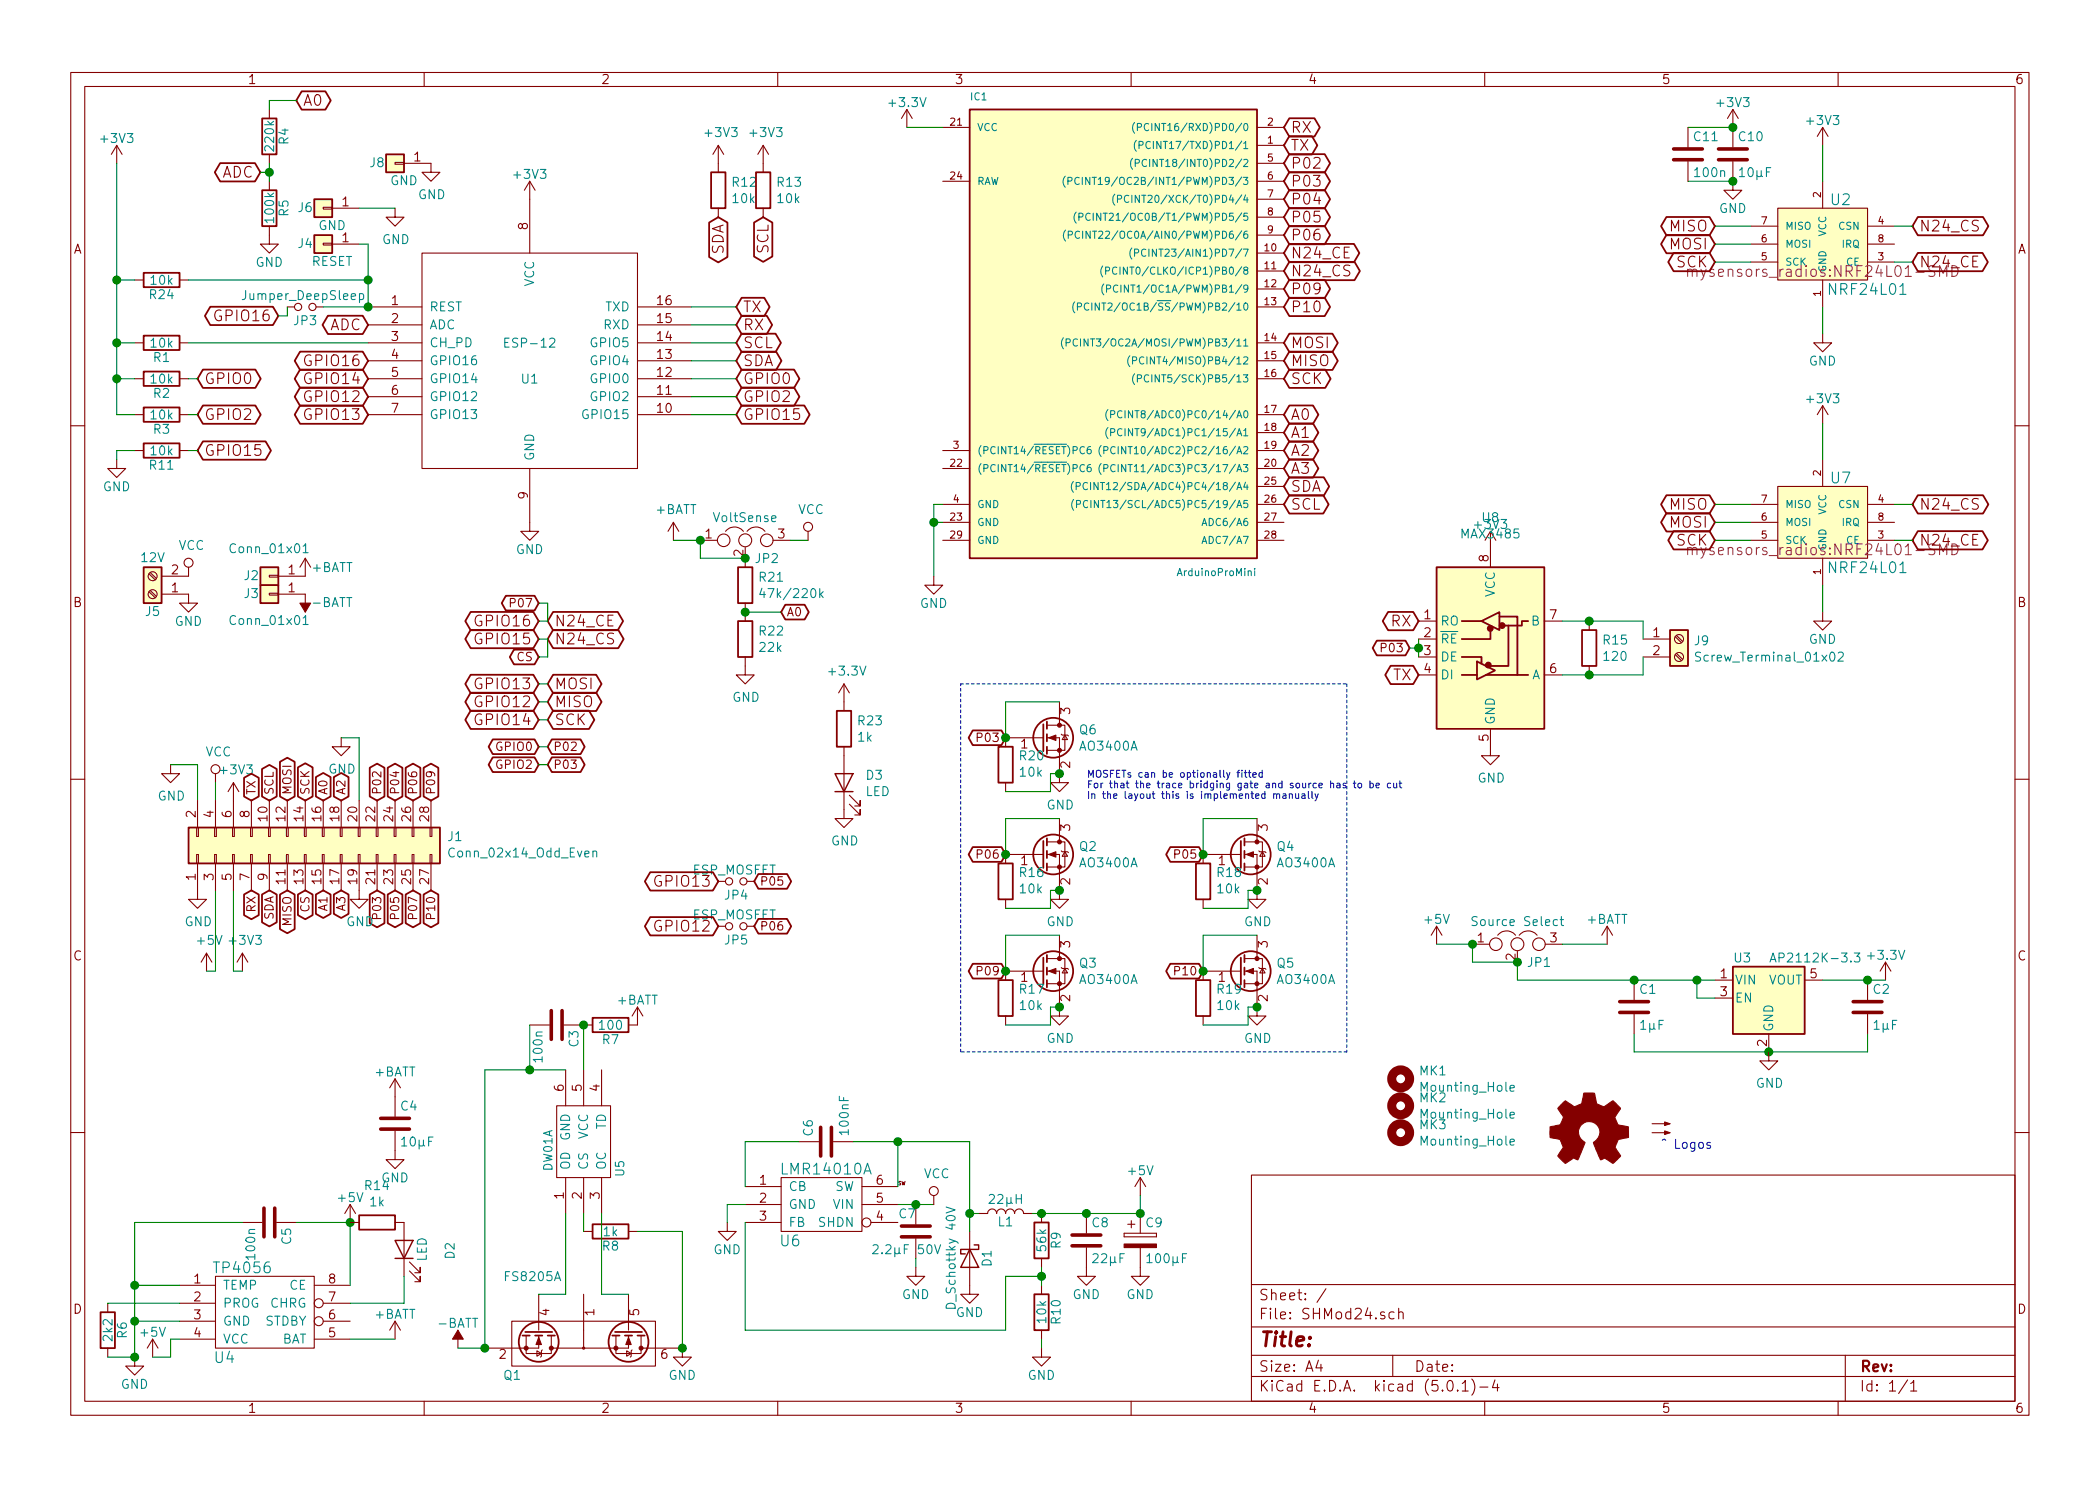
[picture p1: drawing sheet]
<svg xmlns="http://www.w3.org/2000/svg" width="297mm" height="210mm" viewBox="0 0 297 210" stroke-linecap="round" stroke-linejoin="round" font-family="sans-serif">
<defs><g id="words">
<text font-size="2.8" fill="#840000" x="178" y="190.5">Title:</text>
<g font-size="2.1" fill="#840000">
<text x="42.8" y="15">A0</text>
<text x="182.5" y="18.8">RX</text>
<text x="182.5" y="21.3">TX</text>
<text x="182.5" y="23.9">P02</text>
<text x="31.3" y="25.1">ADC</text>
<text x="182.5" y="26.4">P03</text>
<text x="182.5" y="29">P04</text>
<text x="108.7" y="35.9" transform="rotate(-90 108.7 35.9)">SCL</text>
<text x="182.5" y="31.5">P05</text>
<text x="182.5" y="34">P06</text>
<text x="236.2" y="32.8">MISO</text>
<text x="236.2" y="35.3">MOSI</text>
<text x="271.4" y="32.8">N24_CS</text>
<text x="102.4" y="36.1" transform="rotate(-90 102.4 36.1)">SDA</text>
<text x="182.5" y="39.1">N24_CS</text>
<text x="182.5" y="36.6">N24_CE</text>
<text x="182.5" y="41.7">P09</text>
<text x="237.2" y="37.8">SCK</text>
<text x="271.4" y="37.8">N24_CE</text>
<text x="30.8" y="45.5">GPIO16</text>
<text x="46.6" y="46.7">ADC</text>
<text x="105.1" y="46.7">RX</text>
<text x="105.1" y="44.2">TX</text>
<text x="182.5" y="44.2">P10</text>
<text x="43.5" y="51.8">GPIO16</text>
<text x="105.1" y="51.8">SDA</text>
<text x="105.1" y="49.3">SCL</text>
<text x="182.5" y="51.8">MISO</text>
<text x="182.5" y="49.3">MOSI</text>
<text x="28.9" y="54.4">GPIO0</text>
<text x="28.9" y="59.4">GPIO2</text>
<text x="43.5" y="59.4">GPIO13</text>
<text x="43.5" y="56.9">GPIO12</text>
<text x="43.5" y="54.4">GPIO14</text>
<text x="105.1" y="54.4">GPIO0</text>
<text x="105.1" y="56.9">GPIO2</text>
<text x="105.1" y="59.4">GPIO15</text>
<text x="182.5" y="54.4">SCK</text>
<text x="182.5" y="59.4">A0</text>
<text x="28.9" y="64.5">GPIO15</text>
<text x="182.5" y="62">A1</text>
<text x="182.5" y="64.5">A2</text>
<text x="182.5" y="69.6">SDA</text>
<text x="182.5" y="67.1">A3</text>
<text x="182.5" y="72.1">SCL</text>
<text x="236.2" y="72.1">MISO</text>
<text x="236.2" y="74.7">MOSI</text>
<text x="237.2" y="77.2">SCK</text>
<text x="271.4" y="72.1">N24_CS</text>
<text x="271.4" y="77.2">N24_CE</text>
<text x="67.6" y="88.6">GPIO16</text>
<text x="78.4" y="88.6">N24_CE</text>
<text x="196.8" y="88.6">RX</text>
<text x="67.6" y="91.2">GPIO15</text>
<text x="78.4" y="91.2">N24_CS</text>
<text x="67.6" y="97.5">GPIO13</text>
<text x="67.6" y="100.1">GPIO12</text>
<text x="78.4" y="97.5">MOSI</text>
<text x="78.4" y="100.1">MISO</text>
<text x="197" y="96.3">TX</text>
<text x="67.6" y="102.6">GPIO14</text>
<text x="78.4" y="102.6">SCK</text>
<text x="93" y="125.5">GPIO13</text>
<text x="93" y="131.8">GPIO12</text>
<text x="178" y="184">Sheet: /</text>
<text x="178" y="186.7">File: SHMod24.sch</text>
<text x="178" y="196.9">KiCad E.D.A. kicad (5.0.1)-4</text>
<text x="178" y="194.1">Size: A4</text>
<text x="200" y="194.1">Date:</text>
<text x="263" y="194.1">Rev:</text>
<text x="263" y="196.9">Id: 1/1</text>
</g>
<g font-size="2.1" fill="#008484">
<text x="259" y="29">U2</text>
<text x="259" y="41.7">NRF24L01</text>
<text x="259" y="68.4">U7</text>
<text x="259" y="81.1">NRF24L01</text>
<text x="110.8" y="166.2">LMR14010A</text>
<text x="110.4" y="176.3">U6</text>
<text x="30.6" y="180.2">TP4056</text>
<text x="30.4" y="192.9">U4</text>
</g>
<g font-size="2.1" fill="#008400">
<text x="240.2" y="39.2">mysensors_radios:NRF24L01-SMD</text>
<text x="240.2" y="78.6">mysensors_radios:NRF24L01-SMD</text>
</g>
<g font-size="1.8" fill="#840000">
<text x="35" y="11.9">1</text>
<text x="85" y="11.9">2</text>
<text x="135" y="11.9">3</text>
<text x="185" y="11.9">4</text>
<text x="235" y="11.9">5</text>
<text x="285" y="11.9">6</text>
<text x="58.6" y="22.9">1</text>
<text x="48.4" y="29.2">1</text>
<text x="10.4" y="35.9">A</text>
<text x="48.4" y="34.3">1</text>
<text x="74.7" y="32.5" transform="rotate(-90 74.7 32.5)">8</text>
<text x="285.4" y="35.9">A</text>
<text x="55.4" y="43.2">1</text>
<text x="55.4" y="45.7">2</text>
<text x="93" y="45.7">15</text>
<text x="93" y="43.2">16</text>
<text x="55.4" y="48.3">3</text>
<text x="55.4" y="50.8">4</text>
<text x="55.4" y="53.3">5</text>
<text x="93" y="53.3">12</text>
<text x="93" y="50.8">13</text>
<text x="93" y="48.3">14</text>
<text x="55.4" y="55.9">6</text>
<text x="55.4" y="58.4">7</text>
<text x="93" y="58.4">10</text>
<text x="93" y="55.9">11</text>
<text x="74.7" y="70.6" transform="rotate(-90 74.7 70.6)">9</text>
<text x="99.8" y="76.2">1</text>
<text x="110.1" y="76.2">3</text>
<text x="24.3" y="83.8">1</text>
<text x="24.3" y="81.3">2</text>
<text x="40.8" y="81.3">1</text>
<text x="40.8" y="83.8">1</text>
<text x="105.2" y="78.7" transform="rotate(-90 105.2 78.7)">2</text>
<text x="210.6" y="79.5" transform="rotate(-90 210.6 79.5)">8</text>
<text x="10.4" y="85.9">B</text>
<text x="201.4" y="87.6">1</text>
<text x="219.2" y="87.6">7</text>
<text x="285.4" y="85.9">B</text>
<text x="201.4" y="90.2">2</text>
<text x="201.4" y="92.7">3</text>
<text x="201.4" y="95.2">4</text>
<text x="219.2" y="95.2">6</text>
<text x="233.8" y="90.2">1</text>
<text x="233.8" y="92.7">2</text>
<text x="151.4" y="101.1" transform="rotate(-90 151.4 101.1)">3</text>
<text x="144.4" y="105.9">1</text>
<text x="210.6" y="104.9" transform="rotate(-90 210.6 104.9)">5</text>
<text x="151.4" y="108.7" transform="rotate(-90 151.4 108.7)">2</text>
<text x="27.7" y="115.7" transform="rotate(-90 27.7 115.7)">2</text>
<text x="30.2" y="115.7" transform="rotate(-90 30.2 115.7)">4</text>
<text x="32.8" y="115.7" transform="rotate(-90 32.8 115.7)">6</text>
<text x="35.3" y="115.7" transform="rotate(-90 35.3 115.7)">8</text>
<text x="37.8" y="116.1" transform="rotate(-90 37.8 116.1)">10</text>
<text x="40.4" y="116.1" transform="rotate(-90 40.4 116.1)">12</text>
<text x="42.9" y="116.1" transform="rotate(-90 42.9 116.1)">14</text>
<text x="45.5" y="116.1" transform="rotate(-90 45.5 116.1)">16</text>
<text x="48" y="116.1" transform="rotate(-90 48 116.1)">18</text>
<text x="50.5" y="116.1" transform="rotate(-90 50.5 116.1)">20</text>
<text x="53.1" y="116.1" transform="rotate(-90 53.1 116.1)">22</text>
<text x="55.6" y="116.1" transform="rotate(-90 55.6 116.1)">24</text>
<text x="58.2" y="116.1" transform="rotate(-90 58.2 116.1)">26</text>
<text x="60.7" y="116.1" transform="rotate(-90 60.7 116.1)">28</text>
<text x="151.4" y="117.6" transform="rotate(-90 151.4 117.6)">3</text>
<text x="179.3" y="117.6" transform="rotate(-90 179.3 117.6)">3</text>
<text x="27.7" y="124.6" transform="rotate(-90 27.7 124.6)">1</text>
<text x="30.2" y="124.6" transform="rotate(-90 30.2 124.6)">3</text>
<text x="32.8" y="124.6" transform="rotate(-90 32.8 124.6)">5</text>
<text x="35.3" y="124.6" transform="rotate(-90 35.3 124.6)">7</text>
<text x="37.8" y="124.6" transform="rotate(-90 37.8 124.6)">9</text>
<text x="40.4" y="125" transform="rotate(-90 40.4 125)">11</text>
<text x="42.9" y="125" transform="rotate(-90 42.9 125)">13</text>
<text x="45.5" y="125" transform="rotate(-90 45.5 125)">15</text>
<text x="48" y="125" transform="rotate(-90 48 125)">17</text>
<text x="50.5" y="125" transform="rotate(-90 50.5 125)">19</text>
<text x="53.1" y="125" transform="rotate(-90 53.1 125)">21</text>
<text x="55.6" y="125" transform="rotate(-90 55.6 125)">23</text>
<text x="58.2" y="125" transform="rotate(-90 58.2 125)">25</text>
<text x="60.7" y="125" transform="rotate(-90 60.7 125)">27</text>
<text x="144.4" y="122.4">1</text>
<text x="151.4" y="125.2" transform="rotate(-90 151.4 125.2)">2</text>
<text x="172.4" y="122.4">1</text>
<text x="179.3" y="125.2" transform="rotate(-90 179.3 125.2)">2</text>
<text x="10.4" y="135.9">C</text>
<text x="151.4" y="134.1" transform="rotate(-90 151.4 134.1)">3</text>
<text x="179.3" y="134.1" transform="rotate(-90 179.3 134.1)">3</text>
<text x="209" y="133.3">1</text>
<text x="214.4" y="135.9" transform="rotate(-90 214.4 135.9)">2</text>
<text x="219.3" y="133.3">3</text>
<text x="285.4" y="135.9">C</text>
<text x="144.4" y="138.9">1</text>
<text x="151.4" y="141.7" transform="rotate(-90 151.4 141.7)">2</text>
<text x="172.4" y="138.9">1</text>
<text x="179.3" y="141.7" transform="rotate(-90 179.3 141.7)">2</text>
<text x="243.4" y="138.4">1</text>
<text x="243.4" y="141">3</text>
<text x="256.1" y="138.4">5</text>
<text x="249.9" y="148.1" transform="rotate(-90 249.9 148.1)">2</text>
<text x="79.8" y="154.4" transform="rotate(-90 79.8 154.4)">6</text>
<text x="82.3" y="154.4" transform="rotate(-90 82.3 154.4)">5</text>
<text x="84.8" y="154.4" transform="rotate(-90 84.8 154.4)">4</text>
<text x="107.5" y="167.6">1</text>
<text x="124" y="167.6">6</text>
<text x="79.8" y="169.6" transform="rotate(-90 79.8 169.6)">1</text>
<text x="82.3" y="169.6" transform="rotate(-90 82.3 169.6)">2</text>
<text x="84.8" y="169.6" transform="rotate(-90 84.8 169.6)">3</text>
<text x="107.5" y="170.2">2</text>
<text x="107.5" y="172.7">3</text>
<text x="124" y="172.7">4</text>
<text x="124" y="170.2">5</text>
<text x="10.4" y="185.9">D</text>
<text x="27.5" y="181.6">1</text>
<text x="27.5" y="184.1">2</text>
<text x="46.5" y="184.1">7</text>
<text x="46.5" y="181.6">8</text>
<text x="285.4" y="185.9">D</text>
<text x="27.5" y="186.7">3</text>
<text x="27.5" y="189.2">4</text>
<text x="46.5" y="189.2">5</text>
<text x="46.5" y="186.7">6</text>
<text x="77.7" y="186.2" transform="rotate(-90 77.7 186.2)">4</text>
<text x="84.1" y="186.2" transform="rotate(-90 84.1 186.2)">1</text>
<text x="90.4" y="186.2" transform="rotate(-90 90.4 186.2)">5</text>
<text x="70.6" y="192.3">2</text>
<text x="93.5" y="192.3">6</text>
<text x="35" y="199.9">1</text>
<text x="85" y="199.9">2</text>
<text x="135" y="199.9">3</text>
<text x="185" y="199.9">4</text>
<text x="235" y="199.9">5</text>
<text x="285" y="199.9">6</text>
</g>
<g font-size="1.8" fill="#008484">
<text x="125.9" y="15.2">+3.3V</text>
<text x="243" y="15.2">+3V3</text>
<text x="255.7" y="17.7">+3V3</text>
<text x="14.4" y="20.2">+3V3</text>
<text x="38.8" y="21.2" transform="rotate(-90 38.8 21.2)">220k</text>
<text x="40.8" y="20.4" transform="rotate(-90 40.8 20.4)">R4</text>
<text x="52.4" y="23.7">J8</text>
<text x="99.9" y="19.4">+3V3</text>
<text x="106.2" y="19.4">+3V3</text>
<text x="239.7" y="20">C11</text>
<text x="246" y="20">C10</text>
<text x="55.2" y="26.2">GND</text>
<text x="59.1" y="28.2">GND</text>
<text x="72.8" y="25.3">+3V3</text>
<text x="103.7" y="26.4">R12</text>
<text x="103.7" y="28.7">10k</text>
<text x="110" y="26.4">R13</text>
<text x="110.1" y="28.7">10k</text>
<text x="239.9" y="25.1">100n</text>
<text x="246.2" y="25.1">10µF</text>
<text x="38.8" y="31.4" transform="rotate(-90 38.8 31.4)">100k</text>
<text x="40.8" y="30.6" transform="rotate(-90 40.8 30.6)">R5</text>
<text x="42.2" y="35.1">J4</text>
<text x="42.2" y="30">J6</text>
<text x="45" y="32.6">GND</text>
<text x="54.1" y="34.5">GND</text>
<text x="243.2" y="30.1">GND</text>
<text x="21.4" y="40.3">10k</text>
<text x="36.1" y="37.8">GND</text>
<text x="44" y="37.6">RESET</text>
<text x="75.6" y="40.6" transform="rotate(-90 75.6 40.6)">VCC</text>
<text x="21.2" y="42.3">R24</text>
<text x="34.7" y="42.5">Jumper_DeepSleep</text>
<text x="41.6" y="46">JP3</text>
<text x="60.7" y="44.1">REST</text>
<text x="60.7" y="46.6">ADC</text>
<text x="85.4" y="46.6">RXD</text>
<text x="85.6" y="44.1">TXD</text>
<text x="21.4" y="49.2">10k</text>
<text x="21.7" y="51.2">R1</text>
<text x="60.7" y="49.1">CH_PD</text>
<text x="60.7" y="51.7">GPIO16</text>
<text x="71.9" y="49.2">ESP-12</text>
<text x="83.7" y="51.7">GPIO4</text>
<text x="83.7" y="49.1">GPIO5</text>
<text x="255.9" y="51.7">GND</text>
<text x="21.4" y="54.3">10k</text>
<text x="21.4" y="59.4">10k</text>
<text x="21.7" y="56.3">R2</text>
<text x="60.7" y="54.2">GPIO14</text>
<text x="60.7" y="56.8">GPIO12</text>
<text x="60.7" y="59.3">GPIO13</text>
<text x="73.8" y="54.3">U1</text>
<text x="82.8" y="59.3">GPIO15</text>
<text x="83.7" y="56.8">GPIO2</text>
<text x="83.7" y="54.2">GPIO0</text>
<text x="255.7" y="57.1">+3V3</text>
<text x="21.4" y="64.4">10k</text>
<text x="21.7" y="61.4">R3</text>
<text x="75.6" y="65.3" transform="rotate(-90 75.6 65.3)">GND</text>
<text x="14.6" y="69.5">GND</text>
<text x="21.2" y="66.5">R11</text>
<text x="25.2" y="77.8">VCC</text>
<text x="92.8" y="72.7">+BATT</text>
<text x="101.1" y="73.9">VoltSense</text>
<text x="112.9" y="72.7">VCC</text>
<text x="206.9" y="76.2">MAX3485</text>
<text x="208.7" y="74.8">+3V3</text>
<text x="209.7" y="73.9">U8</text>
<text x="20" y="79.5">12V</text>
<text x="32.9" y="78.3">Conn_01x01</text>
<text x="34.6" y="82.1">J2</text>
<text x="44.1" y="80.9">+BATT</text>
<text x="73" y="78.4">GND</text>
<text x="106.9" y="79.7">JP2</text>
<text x="107.5" y="82.3">R21</text>
<text x="20.6" y="87.2">J5</text>
<text x="24.7" y="88.6">GND</text>
<text x="32.9" y="88.4">Conn_01x01</text>
<text x="34.6" y="84.6">J3</text>
<text x="44.3" y="85.9">-BATT</text>
<text x="107.5" y="89.9">R22</text>
<text x="108.3" y="84.6">47k/220k</text>
<text x="130.1" y="86">GND</text>
<text x="203.7" y="88.5">RO</text>
<text x="211.5" y="84.5" transform="rotate(-90 211.5 84.5)">VCC</text>
<text x="216.7" y="88.5">B</text>
<text x="107.5" y="92.2">22k</text>
<text x="117.4" y="95.6">+3.3V</text>
<text x="203.7" y="91.1">RE</text>
<text x="203.7" y="93.6">DE</text>
<text x="226.8" y="91.2">R15</text>
<text x="227" y="93.5">120</text>
<text x="239.7" y="91.3">J9</text>
<text x="240.6" y="93.6">Screw_Terminal_01x02</text>
<text x="255.9" y="91.1">GND</text>
<text x="103.6" y="99.3">GND</text>
<text x="203.7" y="96.1">DI</text>
<text x="216.7" y="96.1">A</text>
<text x="29.1" y="107">VCC</text>
<text x="121.4" y="104.9">1k</text>
<text x="121.4" y="102.6">R23</text>
<text x="144.3" y="107.6">R20</text>
<text x="152.7" y="103.9">Q6</text>
<text x="152.9" y="106.2">AO3400A</text>
<text x="211.5" y="102.6" transform="rotate(-90 211.5 102.6)">GND</text>
<text x="22.3" y="113.3">GND</text>
<text x="31.3" y="109.6">+3V3</text>
<text x="46.4" y="109.5">GND</text>
<text x="122.4" y="112.6">LED</text>
<text x="122.6" y="110.3">D3</text>
<text x="144.3" y="109.9">10k</text>
<text x="209" y="110.7">GND</text>
<text x="63.4" y="119">J1</text>
<text x="117.6" y="119.6">GND</text>
<text x="148" y="114.5">GND</text>
<text x="63.9" y="121.3">Conn_02x14_Odd_Even</text>
<text x="97.9" y="123.7">ESP_MOSFET</text>
<text x="144.3" y="124.1">R16</text>
<text x="152.7" y="120.4">Q2</text>
<text x="152.9" y="122.7">AO3400A</text>
<text x="172.2" y="124.1">R18</text>
<text x="180.7" y="120.4">Q4</text>
<text x="180.8" y="122.7">AO3400A</text>
<text x="26.1" y="131.1">GND</text>
<text x="49" y="131.1">GND</text>
<text x="97.9" y="130.1">ESP_MOSFET</text>
<text x="102.6" y="127.3">JP4</text>
<text x="144.3" y="126.4">10k</text>
<text x="148" y="131.1">GND</text>
<text x="172.3" y="126.4">10k</text>
<text x="176" y="131.1">GND</text>
<text x="201.6" y="130.7">+5V</text>
<text x="208.8" y="131">Source Select</text>
<text x="224.5" y="130.7">+BATT</text>
<text x="28" y="133.7">+5V</text>
<text x="32.6" y="133.7">+3V3</text>
<text x="102.6" y="133.6">JP5</text>
<text x="152.7" y="136.9">Q3</text>
<text x="180.7" y="136.9">Q5</text>
<text x="216.1" y="136.8">JP1</text>
<text x="245.3" y="136.2">U3</text>
<text x="251.4" y="136.2">AP2112K-3.3</text>
<text x="264.4" y="135.8">+3.3V</text>
<text x="87.3" y="142.2">+BATT</text>
<text x="144.3" y="140.6">R17</text>
<text x="144.3" y="142.9">10k</text>
<text x="152.9" y="139.2">AO3400A</text>
<text x="172.2" y="140.6">R19</text>
<text x="172.3" y="142.9">10k</text>
<text x="180.8" y="139.2">AO3400A</text>
<text x="232" y="140.6">C1</text>
<text x="245.4" y="139.3">VIN</text>
<text x="245.4" y="141.9">EN</text>
<text x="250.1" y="139.3">VOUT</text>
<text x="265" y="140.6">C2</text>
<text x="81.8" y="148.1" transform="rotate(-90 81.8 148.1)">C3</text>
<text x="84.9" y="145.7">100</text>
<text x="85.2" y="147.7">R7</text>
<text x="148" y="147.6">GND</text>
<text x="176" y="147.6">GND</text>
<text x="232.1" y="145.7">1µF</text>
<text x="250.8" y="146" transform="rotate(-90 250.8 146)">GND</text>
<text x="265.1" y="145.7">1µF</text>
<text x="53" y="152.3">+BATT</text>
<text x="76.8" y="150.1" transform="rotate(-90 76.8 150.1)">100n</text>
<text x="200.8" y="156">MK2</text>
<text x="200.8" y="152.2">MK1</text>
<text x="201.2" y="154.5">Mounting_Hole</text>
<text x="248.4" y="153.9">GND</text>
<text x="56.7" y="157.1">C4</text>
<text x="80.6" y="161.4" transform="rotate(-90 80.6 161.4)">GND</text>
<text x="83.2" y="161.2" transform="rotate(-90 83.2 161.2)">VCC</text>
<text x="85.7" y="159.8" transform="rotate(-90 85.7 159.8)">TD</text>
<text x="115" y="160.7" transform="rotate(-90 115 160.7)">C6</text>
<text x="120.1" y="160.4" transform="rotate(-90 120.1 160.4)">100nF</text>
<text x="200.8" y="159.8">MK3</text>
<text x="201.2" y="158.3">Mounting_Hole</text>
<text x="53.9" y="167.3">GND</text>
<text x="56.9" y="162.2">10µF</text>
<text x="80.6" y="165.6" transform="rotate(-90 80.6 165.6)">OD</text>
<text x="83.2" y="165.6" transform="rotate(-90 83.2 165.6)">CS</text>
<text x="85.7" y="165.6" transform="rotate(-90 85.7 165.6)">OC</text>
<text x="130.7" y="166.7">VCC</text>
<text x="159.7" y="166.3">+5V</text>
<text x="201.2" y="162.1">Mounting_Hole</text>
<text x="47.9" y="170.1">+5V</text>
<text x="51.7" y="168.4">R14</text>
<text x="52.4" y="170.7">1k</text>
<text x="111.5" y="168.5">CB</text>
<text x="111.5" y="171.1">GND</text>
<text x="111.5" y="173.6">FB</text>
<text x="115.9" y="173.6">SHDN</text>
<text x="118" y="171.1">VIN</text>
<text x="118.1" y="168.5">SW</text>
<text x="127.2" y="172.4">C7</text>
<text x="140.1" y="170.4">22µH</text>
<text x="141.2" y="173.5">L1</text>
<text x="154.5" y="173.7">C8</text>
<text x="162.1" y="173.7">C9</text>
<text x="36.1" y="178.1" transform="rotate(-90 36.1 178.1)">100n</text>
<text x="41.2" y="176" transform="rotate(-90 41.2 176)">C5</text>
<text x="60.4" y="178.5" transform="rotate(-90 60.4 178.5)">LED</text>
<text x="64.3" y="178.1" transform="rotate(-90 64.3 178.1)">D2</text>
<text x="85.2" y="177">R8</text>
<text x="85.4" y="174.9">1k</text>
<text x="100.9" y="177.5">GND</text>
<text x="124.1" y="177.5">2.2µF 50V</text>
<text x="140.3" y="179.2" transform="rotate(-90 140.3 179.2)">D1</text>
<text x="148" y="177" transform="rotate(-90 148 177)">56k</text>
<text x="150" y="176.6" transform="rotate(-90 150 176.6)">R9</text>
<text x="154.7" y="178.7">22µF</text>
<text x="162.5" y="178.7">100µF</text>
<text x="31.5" y="182.5">TEMP</text>
<text x="31.5" y="185">PROG</text>
<text x="38.2" y="185">CHRG</text>
<text x="41" y="182.5">CE</text>
<text x="71.6" y="181.3">FS8205A</text>
<text x="127.6" y="183.8">GND</text>
<text x="135.2" y="184.7" transform="rotate(-90 135.2 184.7)">D_Schottky 40V</text>
<text x="151.7" y="183.8">GND</text>
<text x="159.3" y="183.8">GND</text>
<text x="15.9" y="189.7" transform="rotate(-90 15.9 189.7)">2k2</text>
<text x="18" y="189.3" transform="rotate(-90 18 189.3)">R6</text>
<text x="20" y="189.1">+5V</text>
<text x="31.5" y="187.6">GND</text>
<text x="31.5" y="190.1">VCC</text>
<text x="37.4" y="187.6">STDBY</text>
<text x="39.8" y="190.1">BAT</text>
<text x="53" y="186.6">+BATT</text>
<text x="62.1" y="187.9">-BATT</text>
<text x="135.2" y="186.4">GND</text>
<text x="148" y="187.1" transform="rotate(-90 148 187.1)">10k</text>
<text x="150" y="187.3" transform="rotate(-90 150 187.3)">R10</text>
<text x="17.1" y="196.5">GND</text>
<text x="71.3" y="195.2">Q1</text>
<text x="94.6" y="195.2">GND</text>
<text x="145.4" y="195.2">GND</text>
</g>
<text font-size="1.8" fill="#0000c2" x="234.9" y="162.6">^ Logos</text>
<g font-size="1.7" fill="#840000">
<text x="72.5" y="85.9">P07</text>
<text x="111.2" y="87.2">A0</text>
<text x="73.2" y="93.5">CS</text>
<text x="195.7" y="92.3">P03</text>
<text x="70.4" y="106.2">GPIO0</text>
<text x="78.2" y="106.2">P02</text>
<text x="138.6" y="105">P03</text>
<text x="36.1" y="112.5" transform="rotate(-90 36.1 112.5)">TX</text>
<text x="38.7" y="112.5" transform="rotate(-90 38.7 112.5)">SCL</text>
<text x="41.2" y="112.5" transform="rotate(-90 41.2 112.5)">MOSI</text>
<text x="43.8" y="112.5" transform="rotate(-90 43.8 112.5)">SCK</text>
<text x="46.3" y="112.5" transform="rotate(-90 46.3 112.5)">A0</text>
<text x="48.8" y="112.5" transform="rotate(-90 48.8 112.5)">A2</text>
<text x="53.9" y="112.5" transform="rotate(-90 53.9 112.5)">P02</text>
<text x="56.5" y="112.5" transform="rotate(-90 56.5 112.5)">P04</text>
<text x="59" y="112.5" transform="rotate(-90 59 112.5)">P06</text>
<text x="61.5" y="112.5" transform="rotate(-90 61.5 112.5)">P09</text>
<text x="70.4" y="108.8">GPIO2</text>
<text x="78.2" y="108.8">P03</text>
<text x="107.4" y="125.3">P05</text>
<text x="138.6" y="121.5">P06</text>
<text x="166.5" y="121.5">P05</text>
<text x="36.1" y="129" transform="rotate(-90 36.1 129)">RX</text>
<text x="38.7" y="130.2" transform="rotate(-90 38.7 130.2)">SDA</text>
<text x="41.2" y="131" transform="rotate(-90 41.2 131)">MISO</text>
<text x="43.8" y="129" transform="rotate(-90 43.8 129)">CS</text>
<text x="46.3" y="128.8" transform="rotate(-90 46.3 128.8)">A1</text>
<text x="48.8" y="128.8" transform="rotate(-90 48.8 128.8)">A3</text>
<text x="53.9" y="129.7" transform="rotate(-90 53.9 129.7)">P03</text>
<text x="56.5" y="129.7" transform="rotate(-90 56.5 129.7)">P05</text>
<text x="59" y="129.7" transform="rotate(-90 59 129.7)">P07</text>
<text x="61.5" y="129.7" transform="rotate(-90 61.5 129.7)">P10</text>
<text x="107.4" y="131.6">P06</text>
<text x="138.6" y="138">P09</text>
<text x="166.5" y="138">P10</text>
</g>
<g font-size="1.7" fill="#008484">
<text x="78.1" y="165.7" transform="rotate(-90 78.1 165.7)">DW01A</text>
<text x="88.3" y="166.4" transform="rotate(-90 88.3 166.4)">U5</text>
</g>
<g font-size="1.4" fill="#840000">
<text x="134.5" y="17.8">21</text>
<text x="179.3" y="17.8">2</text>
<text x="179.3" y="20.3">1</text>
<text x="179.3" y="22.9">5</text>
<text x="134.5" y="25.4">24</text>
<text x="179.3" y="25.4">6</text>
<text x="179.3" y="27.9">7</text>
<text x="257.6" y="27.9" transform="rotate(-90 257.6 27.9)">2</text>
<text x="178.9" y="35.6">10</text>
<text x="179.3" y="30.5">8</text>
<text x="179.3" y="33">9</text>
<text x="249.2" y="34.3">6</text>
<text x="249.2" y="31.7">7</text>
<text x="265.7" y="31.7">4</text>
<text x="265.7" y="34.3">8</text>
<text x="178.9" y="38.1">11</text>
<text x="178.9" y="40.6">12</text>
<text x="249.2" y="36.8">5</text>
<text x="257.6" y="41.9" transform="rotate(-90 257.6 41.9)">1</text>
<text x="265.7" y="36.8">3</text>
<text x="178.9" y="43.2">13</text>
<text x="178.9" y="48.3">14</text>
<text x="178.9" y="50.8">15</text>
<text x="178.9" y="53.3">16</text>
<text x="178.9" y="58.4">17</text>
<text x="134.9" y="63.5">3</text>
<text x="178.9" y="61">18</text>
<text x="178.9" y="63.5">19</text>
<text x="134.5" y="66">22</text>
<text x="134.9" y="71.1">4</text>
<text x="178.9" y="66">20</text>
<text x="178.9" y="68.6">25</text>
<text x="178.9" y="71.1">26</text>
<text x="249.2" y="71.1">7</text>
<text x="257.6" y="67.3" transform="rotate(-90 257.6 67.3)">2</text>
<text x="265.7" y="71.1">4</text>
<text x="134.5" y="73.7">23</text>
<text x="134.5" y="76.2">29</text>
<text x="178.9" y="73.7">27</text>
<text x="178.9" y="76.2">28</text>
<text x="249.2" y="76.2">5</text>
<text x="249.2" y="73.7">6</text>
<text x="265.7" y="76.2">3</text>
<text x="265.7" y="73.7">8</text>
<text x="257.6" y="81.3" transform="rotate(-90 257.6 81.3)">1</text>
</g>
<g font-size="1.4" fill="#008484">
<text x="137.4" y="14.2">IC1</text>
<text x="138.2" y="18.5">VCC</text>
<text x="162.6" y="23.6">(PCINT18/INT0)PD2/2</text>
<text x="162.7" y="18.5">(PCINT16/RXD)PD0/0</text>
<text x="162.9" y="21.1">(PCINT17/TXD)PD1/1</text>
<text x="138.2" y="26.2">RAW</text>
<text x="154.5" y="26.2">(PCINT19/OC2B/INT1/PWM)PD3/3</text>
<text x="160.7" y="28.7">(PCINT20/XCK/T0)PD4/4</text>
<text x="154.3" y="33.8">(PCINT22/OC0A/AIN0/PWM)PD6/6</text>
<text x="155.9" y="31.2">(PCINT21/OC0B/T1/PWM)PD5/5</text>
<text x="252.5" y="35">MOSI</text>
<text x="252.5" y="32.5">MISO</text>
<text x="258.3" y="33.5" transform="rotate(-90 258.3 33.5)">VCC</text>
<text x="260.1" y="32.5">CSN</text>
<text x="260.6" y="35">IRQ</text>
<text x="158.7" y="41.4">(PCINT1/OC1A/PWM)PB1/9</text>
<text x="158.9" y="38.9">(PCINT0/CLKO/ICP1)PB0/8</text>
<text x="162.5" y="36.3">(PCINT23/AIN1)PD7/7</text>
<text x="258.3" y="38.6" transform="rotate(-90 258.3 38.6)">GND</text>
<text x="261.2" y="37.6">CE</text>
<text x="155.6" y="43.9">(PCINT2/OC1B/SS/PWM)PB2/10</text>
<text x="153.9" y="49">(PCINT3/OC2A/MOSI/PWM)PB3/11</text>
<text x="162.1" y="51.6">(PCINT4/MISO)PB4/12</text>
<text x="159.6" y="59.2">(PCINT8/ADC0)PC0/14/A0</text>
<text x="162.7" y="54.1">(PCINT5/SCK)PB5/13</text>
<text x="138.2" y="64.3">(PCINT14/RESET)PC6</text>
<text x="158.9" y="64.3">(PCINT10/ADC2)PC2/16/A2</text>
<text x="159.6" y="61.7">(PCINT9/ADC1)PC1/15/A1</text>
<text x="138.2" y="66.8">(PCINT14/RESET)PC6</text>
<text x="138.2" y="71.9">GND</text>
<text x="155.5" y="69.3">(PCINT12/SDA/ADC4)PC4/18/A4</text>
<text x="155.6" y="71.9">(PCINT13/SCL/ADC5)PC5/19/A5</text>
<text x="158.9" y="66.8">(PCINT11/ADC3)PC3/17/A3</text>
<text x="252.5" y="71.9">MISO</text>
<text x="260.1" y="71.9">CSN</text>
<text x="138.2" y="74.4">GND</text>
<text x="138.2" y="77">GND</text>
<text x="170.7" y="74.4">ADC6/A6</text>
<text x="170.7" y="77">ADC7/A7</text>
<text x="252.5" y="74.4">MOSI</text>
<text x="258.3" y="78" transform="rotate(-90 258.3 78)">GND</text>
<text x="258.3" y="72.8" transform="rotate(-90 258.3 72.8)">VCC</text>
<text x="260.6" y="74.4">IRQ</text>
<text x="261.2" y="77">CE</text>
<text x="166.8" y="81.5">ArduinoProMini</text>
</g>
<g font-size="1.4" fill="#840084">
<text x="252.5" y="37.6">SCK</text>
<text x="252.5" y="77">SCK</text>
</g>
<g font-size="1.4" fill="#0000c2">
<text x="153.7" y="110">MOSFETs can be optionally fitted</text>
<text x="153.7" y="111.5">For that the trace bridging gate and source has to be cut</text>
<text x="153.7" y="113">In the layout this is implemented manually</text>
</g>
<text font-size=".7" x="127" y="167.7">SW</text>
</g></defs>
<g fill="none" stroke="#840000" stroke-width=".15">
<path d="M10 10.3h277v189.9h-277zM12 12.2h273v186.1h-273zM38.1 15.5v1.3M60 10.3v1.9M110 10.3v1.9M128.3 15.5l-.8 1.3M128.3 15.5v2.5M128.3 15.5l.7 1.3M133.3 18h3.9M160 10.3v1.9M177.8 18h3.8M210 10.3v1.9"/>
<path d="M238.8 18v2.8M245.1 15.5l-.8 1.3M245.1 15.5v5.3M245.1 15.5l.8 1.3M257.8 18v2.6M257.8 18l-.8 1.3M257.8 18l.8 1.3M260 10.3v1.9M16.5 20.6l-.8 1.2M16.5 20.6v2.5M16.5 20.6l.8 1.2M19 39.6h1.3"/>
<path d="M25.4 39.6h1.3M38.1 32v2.5h1.3l-1.3 1.3-1.3-1.3h1.3M38.1 21.8v1.3M38.1 25.6v1.3M45.7 34.4h1.3v.3h-1.3zM45.7 29.3h1.3v.3h-1.3zM47 34.5h3.8M47 29.5h3.8M55.9 23h1.2v.2h-1.2zM55.9 29.5v1.2h1.2l-1.2 1.3-1.3-1.3h1.3M57.1 23.1h3.9v1.3h1.2l-1.2 1.2-1.3-1.2h1.3M59.7 35.8h30.5v30.5h-30.5z"/>
<path d="M74.9 25.6v10.2M74.9 25.6l-.7 1.3M74.9 25.6l.8 1.3M101.6 20.6l-.8 1.2M101.6 20.6v3.8M101.6 29.5v1.2M101.6 20.6l.8 1.2M107.9 20.6v3.8M107.9 29.5v1.2M107.9 20.6l-.7 1.2M107.9 20.6l.8 1.2M133.3 25.6h3.9"/>
<path d="M177.8 20.6h3.8M177.8 35.8h3.8M177.8 38.3h3.8M177.8 25.6h3.8M177.8 23.1h3.8M177.8 28.2h3.8M177.8 30.7h3.8M177.8 33.3h3.8M238.8 22.9v2.7M245.1 22.9v4h1.3l-1.3 1.3-1.3-1.3h1.3M247.6 37.1h3.9M247.6 32h3.9"/>
<path d="M247.6 34.5h3.9M251.5 29.5h12.7v10.1h-12.7zM257.8 25.6v3.9M257.8 39.6v3.8M264.2 37.1h3.8M264.2 32h3.8M264.2 34.5h3.8M19 48.5h1.3M19 53.6h1.3M19 58.7h1.3M25.4 48.5h1.3M25.4 53.6h1.3"/>
<path d="M25.4 58.7h1.3M52.1 43.4h7.6M52.1 48.5h7.6M52.1 51h7.6M52.1 53.6h7.6M52.1 58.7h7.6M52.1 56.1h7.6M52.1 46h7.6M90.2 43.4h7.6M90.2 48.5h7.6M90.2 51h7.6M90.2 53.6h7.6"/>
<path d="M90.2 58.7h7.6M90.2 56.1h7.6M90.2 46h7.6M177.8 40.9h3.8M177.8 43.4h3.8M177.8 48.5h3.8M177.8 51h3.8M177.8 53.6h3.8M177.8 58.7h3.8M257.8 47.2v1.3h1.3l-1.3 1.3-1.3-1.3h1.3M257.8 57.4v2.5M257.8 57.4l-.8 1.3"/>
<path d="M257.8 57.4l.8 1.3M10 60.2h2M16.5 65v1.3h1.3l-1.3 1.3-1.3-1.3h1.3M19 63.7h1.3M25.4 63.7h1.3M43.2 79v2.5h-3.8M43.2 79l-.8 1.3M43.2 79l.7 1.3M74.9 66.3v8.9h1.3l-1.3 1.2-1.2-1.2h1.2M95.2 73.9l-.7 1.3M95.2 73.9v2.5M95.2 73.9l.8 1.3"/>
<path d="M99.1 76.4h2.4M102.6 75.2a1.62 1.62 0 0 1 2.6 0M105.4 79v1.3M105.7 75.2a1.62 1.62 0 0 1 2.5 0M109.3 76.4h2.5M114.3 75.2v1.2M133.3 63.7h3.9M133.3 66.3h3.9M133.3 73.9h3.9M133.3 71.4h3.9M133.3 76.4h3.9M177.8 61.2h3.8"/>
<path d="M177.8 63.7h3.8M177.8 66.3h3.8M177.8 73.9h3.8M177.8 68.8h3.8M177.8 71.4h3.8M177.8 76.4h3.8M210.8 75.2v5.1M247.6 73.9h3.9M247.6 71.4h3.9M247.6 76.4h3.9M251.5 68.8h12.7v10.2h-12.7zM257.8 65v3.8"/>
<path d="M257.8 79v3.8M264.2 73.9h3.8M264.2 71.4h3.8M264.2 76.4h3.8M285 60.2h2M21.1 81.2l.8 .8M21.1 83.7l.8 .9M21.3 81l.8 .9M21.3 83.6l.8 .8M22.9 84.1h3.8v1.2h1.2l-1.2 1.3-1.3-1.3h1.3M26.7 80.3v1.2h-3.8M38.1 81.4h1.3v.3h-1.3z"/>
<path d="M38.1 83.9h1.3v.3h-1.3zM39.4 84.1h3.8v2.5M105.4 93v2.5h1.3l-1.3 1.3-1.3-1.3h1.3M105.4 85.3v2.6M119.4 96.8v3.8M119.4 96.8l-.8 1.2M119.4 96.8l.7 1.2M132.1 81.5v1.3h1.2l-1.2 1.3-1.3-1.3h1.3M149.9 99.3v3.3M200.7 87.9h2.5M200.7 90.4h2.5M200.7 93h2.5"/>
<path d="M200.7 95.5h2.5M212.1 87.2h.1M218.4 87.9h2.6M218.4 95.5h2.6M224.8 87.9v1.2M224.8 94.2v1.3M232.4 90.4h3.8M232.4 93h3.8M237 92.6l.8 .9M237 90.1l.8 .8M237.1 92.5l.9 .8M237.1 89.9l.9 .8"/>
<path d="M257.8 86.6v1.3h1.3l-1.3 1.2-1.3-1.2h1.3M10 110.3h2M24.1 108.2v1.3h1.3l-1.3 1.2-1.2-1.2h1.2M27.8 117.1h.3v1.3h-.3zM27.9 113.3v3.8M30.4 117.1h.2v1.3h-.2zM30.5 109.5v1.2M30.5 113.3v3.8M32.9 117.1h.2v1.3h-.2zM33 110.7l-.7 1.3M33 110.7v6.4M33 110.7l.8 1.3"/>
<path d="M35.4 117.1h.3v1.3h-.3zM35.6 113.3v3.8M38 117.1h.2v1.3h-.2zM38.1 113.3v3.8M40.5 117.1h.3v1.3h-.3zM40.6 113.3v3.8M43.1 117.1h.2v1.3h-.2zM43.2 113.3v3.8M45.6 117.1h.2v1.3h-.2zM45.7 113.3v3.8M48.1 117.1h.3v1.3h-.3zM48.3 104.4v1.3h1.2l-1.2 1.2-1.3-1.2h1.3"/>
<path d="M48.3 113.3v3.8M50.7 117.1h.2v1.3h-.2zM50.8 113.3v3.8M53.2 117.1h.3v1.3h-.3zM53.3 113.3v3.8M55.8 117.1h.2v1.3h-.2zM55.9 113.3v3.8M58.3 117.1h.2v1.3h-.2zM58.4 113.3v3.8M60.8 117.1h.3v1.3h-.3zM61 113.3v3.8M119.4 105.7v10.1h1.2l-1.2 1.3-1.3-1.3h1.3"/>
<path d="M120.1 113.8l1.6 1.5v-.8v.8h-.8M120.1 112.5l1.6 1.5v-.7v.7h-.8M142.2 110.7v1.3M147.6 104.4h-5.4v1.3M148.1 104.4h1.8v6.3h1.2l-1.2 1.3-1.3-1.3h1.3M148.1 119.1h1.8M148.1 102.6h1.8M149.9 119.1h.7v3.6h-2.5M149.9 102.6h.7v3.6h-2.5M149.9 115.8v3.3M150.1 103.9l.1 .1h.8l.1 .1M150.6 104l.4 .6h-.8z"/>
<path d="M176 119.1h1.8M177.8 119.1h.8v3.6h-2.6M177.8 115.8v3.3M210.8 103.1v3.8h1.3l-1.3 1.3-1.3-1.3h1.3M285 110.3h2M27.8 120.9h.3v1.3h-.3zM27.9 122.2v5h1.3l-1.3 1.3-1.2-1.3h1.2M29.2 134.9l-.8 1.2M29.2 134.9v2.5M29.2 134.9l.8 1.2M30.4 120.9h.2v1.3h-.2zM30.5 122.2v3.8"/>
<path d="M32.9 120.9h.2v1.3h-.2zM33 122.2v3.8M34.3 134.9l-.8 1.2M34.3 134.9v2.5M34.3 134.9l.8 1.2M35.4 120.9h.3v1.3h-.3zM35.6 122.2v3.8M38 120.9h.2v1.3h-.2zM38.1 122.2v3.8M40.5 120.9h.3v1.3h-.3zM40.6 122.2v3.8M43.1 120.9h.2v1.3h-.2z"/>
<path d="M43.2 122.2v3.8M45.6 120.9h.2v1.3h-.2zM45.7 122.2v3.8M48.1 120.9h.3v1.3h-.3zM48.3 122.2v3.8M50.7 120.9h.2v1.3h-.2zM50.8 122.2v5h1.3l-1.3 1.3-1.3-1.3h1.3M53.2 120.9h.3v1.3h-.3zM53.3 122.2v3.8M55.8 120.9h.2v1.3h-.2zM55.9 122.2v3.8M58.3 120.9h.2v1.3h-.2z"/>
<path d="M58.4 122.2v3.8M60.8 120.9h.3v1.3h-.3zM61 122.2v3.8M101.6 124.7h1M101.6 131.1h1M105.7 124.7h1M105.7 131.1h1M142.2 127.2v1.3M147.6 120.9h-5.4v1.3M147.6 137.4h-5.4v1.3M148.1 120.9h1.8v6.3h1.2l-1.2 1.3-1.3-1.3h1.3M148.1 137.4h1.8v6.4h1.2l-1.2 1.2-1.3-1.2h1.3"/>
<path d="M148.1 135.6h1.8M149.9 135.6h.7v3.6h-2.5M149.9 132.3v3.3M150.1 120.4l.1 .1h.8l.1 .1M150.1 136.9l.1 .1h.8l.1 .2M150.6 120.5l.4 .7h-.8zM150.6 137l.4 .7h-.8zM170.2 127.2v1.3M175.5 120.9h-5.3v1.3M175.5 137.4h-5.3v1.3M176 120.9h1.8v6.3h1.3l-1.3 1.3-1.3-1.3h1.3M176 137.4h1.8v6.4h1.3l-1.3 1.2-1.3-1.2h1.3"/>
<path d="M176 135.6h1.8M177.8 135.6h.8v3.6h-2.6M177.8 132.3v3.3M178.1 120.4l.1 .1h.7l.2 .1M178.1 136.9l.1 .1h.7l.2 .2M178.6 120.5l.3 .7h-.7zM178.6 137l.3 .7h-.7zM203.2 131.1l-.8 1.2M203.2 131.1v2.5M203.2 131.1l.8 1.2M208.3 133.6h2.4M211.8 132.3a1.62 1.62 0 0 1 2.6 0"/>
<path d="M214.9 132.3a1.62 1.62 0 0 1 2.5 0M218.6 133.6h2.4M227.3 131.1l-.7 1.2M227.3 131.1v2.5M227.3 131.1l.8 1.2M231.1 138.7v2.8M242.6 138.7h2.5M255.3 138.7h2.5M264.2 138.7v2.8M266.7 136.1l-.8 1.3M266.7 136.1v2.6M266.7 136.1l.8 1.3"/>
<path d="M55.9 152.6v5.4M55.9 152.6l-.8 1.3M55.9 152.6l.7 1.3M74.9 145h2.8M78.7 156.5h7.7v10.1h-7.7zM79.8 145h4M80 151.4v5.1M82.5 151.4v5.1M85.1 151.4v5.1M90.2 142.5v2.5h-1.3M90.2 142.5l-.8 1.3M90.2 142.5l.7 1.3"/>
<path d="M142.2 143.8v1.2M170.2 143.8v1.2M231.1 143.5v2.8M233.7 159h2.5M242.6 141.2h2.5M250.2 146.3v3.8h1.3l-1.3 1.3-1.3-1.3h1.3M264.2 143.5v2.8M10 160.2h2M34.3 173h2.8M39.1 173h2.8M49.5 170.4l-.7 1.3M49.5 170.4v2.6h1.3"/>
<path d="M49.5 170.4l.8 1.3M55.9 160v4.1h1.2l-1.2 1.2-1.3-1.2h1.3M55.9 173h1.2v7.6M57.9 179.8l1.5 1.6v-.8v.8h-.7M57.9 178.6l1.5 1.5v-.8v.8h-.7M80 166.6v5.1M82.5 166.6v5.1M82.5 174.2h1.3M85.1 166.6v5.1M88.9 174.2h1.3M102.9 173v1.2h1.2l-1.2 1.3-1.3-1.3h1.3M105.4 173h5.1"/>
<path d="M105.4 167.9h5.1M105.4 170.4h5.1M110.5 166.6h11.4v7.6h-11.4zM113 161.5h2.8M117.9 161.5h2.7M121.9 167.9h5.1M121.9 170.4h5.1M123.2 173h3.8M129.5 179.3v1.3h1.3l-1.3 1.3-1.2-1.3h1.2M129.5 170.4v2.8M129.5 175.3v2.7M132.1 169.2v1.2"/>
<path d="M137.2 174.2v8.9h1.2l-1.2 1.3-1.3-1.3h1.3M138.4 171.7h1.3a.63 .63 0 0 1 .6-.6 .63 .63 0 0 1 .7 .6 .63 .63 0 0 1 .6-.6 .63 .63 0 0 1 .6 .6 .63 .63 0 0 1 .7-.6 .63 .63 0 0 1 .6 .6 .63 .63 0 0 1 .6-.6 .63 .63 0 0 1 .7 .6h1.2M147.3 171.7v1.3M147.3 178v1.3M153.7 176.5v4.1h1.2l-1.2 1.3-1.3-1.3h1.3M153.7 171.7v2.8M159 174.5v.5zM159 175h4.6zM159 174.5h4.6zM159.5 173.2h1M160 172.7v1M161.3 176.5v4.1h1.3l-1.3 1.3-1.3-1.3h1.3"/>
<path d="M161.3 166.6v2.6M161.3 171.7v2.8M161.3 166.6l-.8 1.3M161.3 166.6l.8 1.3M163.6 174.5v.5zM177 166.3h108v32h-108zM233.7 160.3h2.5M285 160.2h2M15.2 184.4v1.3M15.2 190.7v1.3M19 192v1.3h1.3l-1.3 1.3-1.2-1.3h1.2M21.6 189.5l-.8 1.2"/>
<path d="M21.6 189.5v2.5M21.6 189.5l.8 1.2M25.4 181.9h5.1M25.4 184.4h5.1M25.4 186.9h5.1M25.4 189.5h5.1M30.5 180.6h13.9v10.1h-13.9zM44.4 181.9h5.1M44.4 189.5h5.1M45.7 184.4h3.8M45.7 186.9h3.8M55.9 186.9l-.8 1.3"/>
<path d="M55.9 186.9v2.6M55.9 186.9l.7 1.3M60 198.3v1.9M64.8 188.2v2.5M72.4 186.9h20.3v6.4h-20.3zM74.4 189v2.5h3.6v-.8M75.9 191.1l.7 .4-.7 .4zM76.2 189v1.7h-7.6M76.2 183.1v5.1M76.7 191l-.1 .1v.8l-.1 .1M78 189v1.7M82.5 183.1v7.6"/>
<path d="M87.1 189v2.5h3.6v-.8M88.6 191.1l.7 .4-.7 .4zM88.9 189v1.7h-10.9M88.9 183.1v5.1M89.4 191l-.1 .1v.8l-.1 .1M90.7 190.7h5.8v1.3h1.3l-1.3 1.3-1.3-1.3h1.3M90.7 189v1.7M110 198.3v1.9M147.3 190.7v1.3h1.3l-1.3 1.3-1.3-1.3h1.3M147.3 181.9v1.2M147.3 188.2v1.3M160 198.3v1.9"/>
<path d="M177 194.8h108M177 191.8h108M177 187.8h108M177 181.8h108M186.5 192.5l-.4 1h1M186.8 193v1M187.6 182.3l-1.3 2M197 191.8v3M197.2 185.7a.5 .5 0 0 0-.7 0v.6a.47 .47 0 0 0 .6 .3l.1-.1M197.8 185.7a.38 .38 0 0 1 .7 .1v.8M197.8 185.1v1.5M204.8 195.5a.35 .35 0 0 1 .4-.2 .35 .35 0 0 1 .3 .3 .78 .78 0 0 1-.4 1.2 .87 .87 0 0 1-.3-1.3z"/>
<path d="M206.2 196.7v.1l-.1-.1h.1v.1M206.8 195.8l.5-.5v1.5M206.8 196.8h.9M208.2 195.1a1.71 1.71 0 0 1 0 2.3M209.3 196.3h1.2M210 198.3v1.9M211.5 195.2l-.4 1.1h.9M211.8 195.8v1M260 198.3v1.9M261 191.8v6.5M269.8 195.2l-1.2 2M270.3 195.8l.3-.3 .1-.2v1.5"/>
<path d="M270.3 196.8h.8"/>
<circle cx="42.2" cy="43.4" r=".51"/>
<circle cx="44.2" cy="43.4" r=".51"/>
<circle cx="26.7" cy="79.6" r=".63"/>
<circle cx="102.4" cy="76.4" r=".89"/>
<circle cx="105.4" cy="76.4" r=".91"/>
<circle cx="108.5" cy="76.4" r=".89"/>
<circle cx="114.3" cy="74.5" r=".63"/>
<circle cx="21.6" cy="81.5" r=".63"/>
<circle cx="21.6" cy="84.1" r=".63"/>
<circle cx="237.5" cy="90.4" r=".63"/>
<circle cx="237.5" cy="93" r=".63"/>
<circle cx="30.5" cy="108.8" r=".63"/>
<circle cx="103.1" cy="124.7" r=".51"/>
<circle cx="103.1" cy="131.1" r=".51"/>
<circle cx="105.2" cy="124.7" r=".51"/>
<circle cx="105.2" cy="131.1" r=".51"/>
<circle cx="211.6" cy="133.6" r=".89"/>
<circle cx="214.6" cy="133.6" r=".91"/>
<circle cx="217.7" cy="133.6" r=".89"/>
<circle cx="122.6" cy="173" r=".63"/>
<circle cx="132.1" cy="168.5" r=".63"/>
<circle cx="45.1" cy="184.4" r=".63"/>
<circle cx="45.1" cy="186.9" r=".63"/>
<circle cx="82.5" cy="190.7" r=".15"/>
</g>
<g fill="#ffffc2" stroke="#ffffc2" stroke-width=".14">
<path d="M251.5 29.5h12.7v10.1h-12.7z"/>
<path d="M137.2 15.5h40.6v63.5h-40.6z"/>
<path d="M245.1 136.8h10.2v9.5h-10.2z"/>
<path d="M20.3 80.3h2.6v5h-2.6z"/>
<path d="M36.8 80.3h2.6v2.5h-2.6z"/>
<path d="M36.8 82.8h2.6v2.5h-2.6z"/>
<path d="M251.5 68.8h12.7v10.2h-12.7z"/>
<path d="M26.7 117.1h35.5v5.1h-35.5z"/>
<path d="M44.4 33.3h2.6v2.5h-2.6z"/>
<path d="M44.4 28.2h2.6v2.5h-2.6z"/>
<path d="M203.2 80.3h15.2v22.8h-15.2z"/>
<path d="M236.2 89.1h2.6v5.1h-2.6z"/>
<path d="M54.6 21.8h2.5v2.6h-2.5z"/>
</g>
<g fill="none" stroke="#008484" stroke-width=".15">
<path d="M160.5 17.3a1.2 1.2 0 0 0 0 1.6M160.7 19.9a1.2 1.2 0 0 0 0 1.5M160.9 18h.5l.1-.2-.1-.3h-.5v1M162.5 17.5a.49 .49 0 0 0-.7 .4 .49 .49 0 0 0 .5 .6l.2-.1M150.7 24.9a1.13 1.13 0 0 0 0 1.6M150.7 32.6a1.13 1.13 0 0 0 0 1.5M151.1 25.6h.4l.1-.2v-.2l-.5-.1v1M151.1 33.2h.5l.1-.2-.1-.2-.5-.1v1M152.2 30a1.13 1.13 0 0 0 0 1.6M152.6 30.7h.5l.1-.2-.1-.3h-.5v1M152.7 25.2a.47 .47 0 0 0-.7 .4 .47 .47 0 0 0 .6 .5l.1-.1M152.7 32.8a.47 .47 0 0 0-.6 .4 .47 .47 0 0 0 .6 .5v-.1"/>
<path d="M153.1 25.1v1M153.1 32.7v1M154.2 25.1v1l-.6-1v1M154.2 30.2a.47 .47 0 0 0-.6 .5 .47 .47 0 0 0 .6 .4M154.2 32.7v1l-.6-1v1M154.6 30.2v1M155.7 30.2v1l-.6-1v1M156 37.6a1.2 1.2 0 0 0 0 1.6M156.4 38.3h.5v-.4l-.5-.1v1M157.7 27.5a1.2 1.2 0 0 0 0 1.5M158 37.9a.4 .4 0 0 0-.5 0 .4 .4 0 0 0-.1 .4 .37 .37 0 0 0 .1 .5 .37 .37 0 0 0 .5-.1M158.1 28.2l.4-.1 .1-.1v-.3l-.5-.1v1"/>
<path d="M158.4 37.8v1M159.7 27.7a.47 .47 0 0 0-.7 .4 .47 .47 0 0 0 .6 .5l.1-.1M160.1 35.1a1.2 1.2 0 0 0 0 1.5M160.1 27.6v1M160.2 22.4a1.2 1.2 0 0 0 0 1.5M160.5 35.8l.5-.1 .1-.1-.1-.3-.5-.1v1.1M160.6 23.1l.5-.1 .1-.1-.1-.3-.5-.1v1.1M161.1 20.5h.5l.1-.2-.1-.2-.5-.1v1M162.1 35.3a.4 .4 0 0 0-.5 0 .4 .4 0 0 0-.1 .5 .37 .37 0 0 0 .1 .4 .37 .37 0 0 0 .5 0M162.2 22.6a.47 .47 0 0 0-.7 .4 .47 .47 0 0 0 .6 .5h.1M162.7 20.1a.47 .47 0 0 0-.6 .4 .47 .47 0 0 0 .6 .5v-.1M50.9 41.6l.3-.1 .2 .3-.1 .5h-.4"/>
<path d="M71.4 48.5h.4M72 47.8h-.6v1.3h.6M150.4 47.8a1.2 1.2 0 0 0 0 1.5M150.8 48.5l.5-.1v-.4l-.5-.1v1.1M152 42.7a1.2 1.2 0 0 0 0 1.6M152.4 43.4h.5l.1-.2-.1-.3h-.5v1M152.4 48a.4 .4 0 0 0-.5 0 .4 .4 0 0 0-.1 .5 .37 .37 0 0 0 .2 .4 .37 .37 0 0 0 .4 0M152.8 47.9v1.1M153.9 47.9v1.1l-.6-1.1v1.1M154 42.9a.47 .47 0 0 0-.6 .5 .47 .47 0 0 0 .5 .4h.1M154.4 42.9v1M155.5 42.9v1l-.6-1v1"/>
<path d="M156.1 40.2a1.2 1.2 0 0 0 0 1.5M156.5 40.9l.5-.1 .1-.1-.1-.3-.5-.1v1M156.7 58a1.13 1.13 0 0 0 0 1.5M157.1 58.6h.5l.1-.2-.1-.2-.5-.1v1M158.1 40.4a.47 .47 0 0 0-.6 .4 .47 .47 0 0 0 .6 .5v-.1M158.7 58.2a.47 .47 0 0 0-.6 .4 .47 .47 0 0 0 .5 .5l.1-.1M159.1 58.1v1M159.8 50.3a1.13 1.13 0 0 0 0 1.6M160.2 51h.5l.1-.2-.1-.2-.5-.1v1M160.5 52.9a1.2 1.2 0 0 0 0 1.5M160.9 53.6l.5-.1 .1-.1-.1-.3-.5-.1v1M161.8 50.6a.47 .47 0 0 0-.6 .4 .47 .47 0 0 0 .5 .5l.1-.1"/>
<path d="M162.5 53.1a.49 .49 0 0 0-.7 .4 .49 .49 0 0 0 .5 .5l.2-.1M268.7 41.7h.9M42.9 77.3l.3-.4v1.3M42.9 78.2h.7M109.1 73.4l.7-.1-.1-.3h-.4l-.2 .1 .1 .7h.5M151.8 68.1a1.2 1.2 0 0 0 0 1.6M151.9 70.7a1.2 1.2 0 0 0 0 1.5M152.2 68.8h.5l.1-.2v-.3h-.6v1M152.3 71.3h.5v-.4l-.5-.1v1M153.4 65.8a.47 .47 0 0 0-.7 .4 .47 .47 0 0 0 .6 .5l.1-.1M153.4 63.3a.47 .47 0 0 0-.7 .4 .47 .47 0 0 0 .6 .5l.1-.1M153.8 68.3a.49 .49 0 0 0-.7 .4 .49 .49 0 0 0 .5 .6l.2-.1"/>
<path d="M153.8 70.9a.4 .4 0 0 0-.4 0 .4 .4 0 0 0-.2 .5l.2 .4h.3l.1-.1M154.3 65.7l-.3 .1a.66 .66 0 0 0 0 .9l.3-.1 .1-.3-.2-.2h-.2l-.2 .2M154.3 63.2h-.3a.66 .66 0 0 0 0 1l.3-.1 .1-.4-.2-.1h-.2l-.2 .1M154.3 68.3v1M154.3 70.8v1M155.3 68.3v1l-.6-1v1M155.4 70.8v1l-.6-1v1M155.8 63a1.13 1.13 0 0 0 0 1.6M155.8 65.6a1.13 1.13 0 0 0 0 1.5M156.1 63.7h.5l.1-.2v-.2l-.6-.1v1M156.1 66.3l.5-.1 .1-.1v-.3l-.6-.1v1M156.7 60.5a1.13 1.13 0 0 0 0 1.5"/>
<path d="M157.1 61.2l.5-.1 .1-.1-.1-.3-.5-.1v1.1M157.7 63.3a.47 .47 0 0 0-.6 .4 .47 .47 0 0 0 .6 .5v-.1M157.7 65.8a.47 .47 0 0 0-.6 .4 .47 .47 0 0 0 .6 .5v-.1M158.2 63.2v1M158.2 65.7v1M158.7 60.7a.47 .47 0 0 0-.6 .4 .47 .47 0 0 0 .5 .5h.1M159.1 60.6v1.1M170 74.4l.4-1.1 .3 1.1M170 76.9l.4-1 .3 1M170.1 74.1h.5M170.1 76.6h.5M42.9 87.4l.3-.3v1.3"/>
<path d="M42.9 88.4h.7M107.8 83.2l-.3 .9h.8M116.1 84.1l.3 .5M116.4 83.7l-.4 .5M176.6 80.9l.1-.1h.2l.1 .7M177.5 80.4v.1M177.5 80.8v.7M240.5 92.3h-.4l-.2 .1-.1 .2 .1 .2 .6 .3v.2l-.2 .2h-.5M260 92.4l.2-.1h.3l.2 .1v.2v.2l-.8 .7h.8M268.7 81h.9M83.9 120.5a.31 .31 0 0 1 .5 .1v.7M83.9 120.4v.9"/>
<path d="M208.9 129.8l-.4-.1-.2 .1-.1 .2a.43 .43 0 0 0 .5 .3l.2 .2a.28 .28 0 0 1 0 .3 .28 .28 0 0 1-.2 .2l-.5-.1M220.7 130.1h.5M220.9 129.7v1.1v.1l.3 .1M250.4 136.1l.4-1.3 .4 1.3M250.5 135.8h.6M262.3 134.8h.8l-.5 .5 .4 .2v.5l-.2 .1h-.3l-.2-.1M213.6 157.8l.6-.1-.1-.3h-.3l-.2 .2 .1 .6h.4M213.6 154l.6-.1-.1-.3h-.3l-.2 .1 .1 .7h.4M123.5 176.2l.2-.1h.3l.2 .1v.3v.2l-.8 .7h.8M132.2 176.1l.4 1.3 .4-1.3M133.8 170.8l1.3 .4-1.3 .4M213.6 161.6l.6-.1-.1-.3h-.3l-.2 .2 .1 .6h.4"/>
</g>
<path d="M238.7 38.2a.41 .41 0 0 1 .7 .1v.8M238.7 38.1v1M239.4 38.3l.2-.2 .4 .1v.9M274.3 39.1v-1.5l.6 1.1 .5-1.1v1.5M276.1 37.6a.77 .77 0 0 1 .9 .7 .77 .77 0 0 1-.9 .8zM238.7 77.6a.41 .41 0 0 1 .7 .1v.8M238.7 77.5v1M239.4 77.7l.2-.2h.4v1M274.3 78.5v-1.5l.6 1 .5-1v1.5M276.1 77a.77 .77 0 0 1 .9 .7 .77 .77 0 0 1-.9 .8z" fill="none" stroke="#840084" stroke-width=".15"/>
<g fill="none" stroke="#840000" stroke-width=".25">
<path d="M37.1 16.8h2v5h-2zM42.7 12.9h3.3l.8 1.3-.8 1.3h-3.3l-.8-1.3zM137.2 15.5h40.6v63.5h-40.6zM182.4 16.7h3.5l.8 1.3-.8 1.3h-3.5l-.8-1.3zM182.4 19.3h3.2l.7 1.3-.7 1.3h-3.2l-.8-1.3zM20.3 38.6h5.1v2h-5.1zM31.1 23.1h5l.7 1.3-.7 1.3h-5l-.7-1.3zM37.1 26.9h2v5.1h-2zM44.4 33.3h2.6v2.5h-2.6zM44.4 28.2h2.6v2.5h-2.6zM54.6 21.8h2.5v2.6h-2.5zM100.3 31.5l1.3-.8 1.3 .8v4.9l-1.3 .7-1.3-.7z"/>
<path d="M100.6 24.4h2v5.1h-2zM106.7 31.5l1.2-.8 1.3 .8v4.8l-1.3 .8-1.2-.8zM106.9 24.4h2.1v5.1h-2.1zM182.4 37.1h9.2l.8 1.2-.8 1.3h-9.2l-.8-1.3zM182.4 34.5h9.1l.8 1.3-.8 1.3h-9.1l-.8-1.3zM182.4 24.4h5l.7 1.2-.7 1.3h-5l-.8-1.3zM182.4 26.9h5l.7 1.3-.7 1.3h-5l-.8-1.3zM182.4 29.4h5l.7 1.3-.7 1.3h-5l-.8-1.3zM182.4 32h5l.7 1.3-.7 1.3h-5l-.8-1.3zM182.4 39.6h5l.7 1.3-.7 1.3h-5l-.8-1.3zM182.4 21.8h5l.7 1.3-.7 1.3h-5l-.8-1.3zM235.7 30.7h6.1l.8 1.3-.8 1.3h-6.1l-.8-1.3z"/>
<path d="M235.7 33.2h6.1l.8 1.3-.8 1.3h-6.1l-.8-1.3zM236.7 35.8h5.1l.8 1.3-.8 1.3h-5.1l-.7-1.3zM271.3 30.7h9.2l.8 1.3-.8 1.3h-9.2l-.8-1.3zM271.3 35.8h9.1l.8 1.3-.8 1.3h-9.1l-.8-1.3zM20.3 47.5h5.1v2h-5.1zM20.3 52.6h5.1v2h-5.1zM20.3 57.7h5.1v2h-5.1zM28.7 52.3h7.4l.8 1.3-.8 1.3h-7.4l-.8-1.3zM28.7 57.4h7.4l.8 1.3-.8 1.3h-7.4l-.8-1.3zM29.7 43.4h8.9l.8 1.3-.8 1.3h-8.9l-.7-1.3zM42.4 57.4h8.9l.8 1.3-.8 1.3h-8.9l-.7-1.3zM42.4 54.8h8.9l.8 1.3-.8 1.3h-8.9l-.7-1.3z"/>
<path d="M42.4 52.3h8.9l.8 1.3-.8 1.3h-8.9l-.7-1.3zM42.4 49.8h8.9l.8 1.2-.8 1.3h-8.9l-.7-1.3zM46.4 44.7h4.9l.8 1.3-.8 1.3h-4.9l-.8-1.3zM104.9 52.3h7.4l.8 1.3-.8 1.3h-7.4l-.8-1.3zM104.9 54.8h7.4l.8 1.3-.8 1.3h-7.4l-.8-1.3zM104.9 49.8h4.9l.7 1.2-.7 1.3h-4.9l-.8-1.3zM104.9 47.2h4.8l.8 1.3-.8 1.3h-4.8l-.8-1.3zM104.9 44.7h3.6l.7 1.3-.7 1.3h-3.6l-.8-1.3zM104.9 42.1h3.2l.8 1.3-.8 1.3h-3.2l-.8-1.3zM104.9 57.4h8.9l.7 1.3-.7 1.3h-8.9l-.8-1.3zM182.4 49.8h6.1l.7 1.2-.7 1.3h-6.1l-.8-1.3zM182.4 47.2h6.1l.7 1.3-.7 1.3h-6.1l-.8-1.3z"/>
<path d="M182.4 52.3h5.1l.7 1.3-.7 1.3h-5.1l-.8-1.3zM182.4 57.4h3.3l.8 1.3-.8 1.3h-3.3l-.8-1.3zM182.4 59.9h3.3l.8 1.3-.8 1.3h-3.3l-.8-1.3zM182.4 42.1h5l.7 1.3-.7 1.3h-5l-.8-1.3zM20.3 62.7h5.1v2.1h-5.1zM28.7 62.5h8.9l.7 1.2-.7 1.3h-8.9l-.8-1.3zM182.4 67.5h4.8l.8 1.3-.8 1.3h-4.8l-.8-1.3zM182.4 70.1h4.8l.7 1.3-.7 1.3h-4.8l-.8-1.3zM182.4 62.5h3.3l.8 1.2-.8 1.3h-3.3l-.8-1.3zM182.4 65h3.3l.8 1.3-.8 1.3h-3.3l-.8-1.3zM235.7 70.1h6.1l.8 1.3-.8 1.3h-6.1l-.8-1.3zM235.7 72.6h6.1l.8 1.3-.8 1.3h-6.1l-.8-1.3z"/>
<path d="M236.7 75.2h5.1l.8 1.2-.8 1.3h-5.1l-.7-1.3zM271.3 70.1h9.2l.8 1.3-.8 1.3h-9.2l-.8-1.3zM271.3 75.2h9.1l.8 1.2-.8 1.3h-9.1l-.8-1.3zM20.3 80.3h2.6v5h-2.6zM36.8 80.3h2.6v2.5h-2.6zM36.8 82.8h2.6v2.5h-2.6zM66.6 89.1h8.8l.8 1.3-.8 1.3h-8.8l-.8-1.3zM66.6 95.5h8.8l.8 1.3-.8 1.3h-8.8l-.8-1.3zM66.6 98h8.8l.8 1.3-.8 1.3h-8.8l-.8-1.3zM66.6 86.6h8.8l.8 1.3-.8 1.3h-8.8l-.8-1.3zM71.6 84.3h4l.6 1-.6 1.1h-4l-.6-1.1zM72.7 91.9h2.9l.6 1.1-.6 1h-2.9l-.6-1z"/>
<path d="M78.2 89.1h9.3l.7 1.3-.7 1.3h-9.3l-.7-1.3zM78.2 95.5h6.1l.8 1.3-.8 1.3h-6.1l-.7-1.3zM78.2 98h6.1l.8 1.3-.8 1.3h-6.1l-.7-1.3zM78.2 86.6h9.2l.7 1.3-.7 1.3h-9.2l-.7-1.3zM104.4 80.3h2v5h-2zM104.4 87.9h2v5.1h-2zM111.1 85.6h2.7l.6 1-.6 1h-2.7l-.6-1zM194.7 90.6h4.1l.6 1.1-.6 1h-4.1l-.5-1zM196.3 86.6h3.6l.8 1.3-.8 1.3h-3.6l-.7-1.3zM196.7 94.2h3.2l.8 1.3-.8 1.3h-3.2l-.8-1.3zM203.2 80.3h15.2v22.8h-15.2zM206.8 93h2.7v.9"/>
<path d="M206.8 95.5h2.1M206.8 87.9h2.7M208.9 93.6l2.6 1.3-2.6 1.2zM209.5 87.9l2.6-1.3v2.5zM210.2 95.5h6M210.8 89.1v1.3h-4M212.1 87.2h2.5v8.3M213.4 88.5v5.7h-2.6M216.2 87.9h-.9v.6h-2.6M223.8 89.1h2v5.1h-2zM236.2 89.1h2.6v5.1h-2.6zM26.7 117.1h35.5v5.1h-35.5z"/>
<path d="M34.5 110.1l1.1-.6 1 .6v2.6l-1 .6-1.1-.6zM37.1 108.8l1-.6 1 .6v3.9l-1 .6-1-.6zM39.6 107.8l1-.6 1.1 .6v4.9l-1.1 .6-1-.6zM42.1 108.6l1.1-.6 1 .6v4.1l-1 .6-1.1-.6zM44.7 110l1-.6 1.1 .6v2.7l-1.1 .6-1-.6zM47.2 110l1.1-.6 1 .6v2.7l-1 .6-1.1-.6zM52.3 108.6l1-.6 1.1 .6v4.1l-1.1 .6-1-.6zM54.8 108.6l1.1-.6 1 .6v4.1l-1 .6-1.1-.6zM57.4 108.6l1-.6 1.1 .6v4.1l-1.1 .6-1-.6zM59.9 108.6l1.1-.6 1 .6v4.1l-1 .6-1.1-.6zM66.6 100.6h8.8l.8 1.2-.8 1.3h-8.8l-.8-1.3zM69.7 104.6h5.9l.6 1.1-.6 1h-5.9l-.6-1z"/>
<path d="M69.7 107.2h5.9l.6 1-.6 1h-5.9l-.6-1zM78.1 104.6h4l.6 1.1-.6 1h-4l-.6-1zM78.1 107.2h4l.6 1-.6 1h-4l-.6-1zM78.2 100.6h5.1l.8 1.2-.8 1.3h-5.1l-.7-1.3zM118.4 100.6h2v5.1h-2zM137.6 119.9h4.1l.5 1-.5 1h-4.1l-.6-1zM137.6 103.3h4.1l.5 1.1-.5 1h-4.1l-.6-1zM141.2 105.7h2.1v5h-2.1zM147.6 119v3.8M147.6 102.5v3.8M148.1 102.1v1M148.1 103.9v1"/>
<path d="M148.1 105.7v1M148.1 118.6v1M165.5 119.9h4.1l.6 1-.6 1h-4.1l-.6-1zM175.5 119v3.8M176 118.6v1M34.5 126.6l1.1-.6 1 .6v2.9l-1 .6-1.1-.6zM37.1 126.6l1-.6 1 .6v3.9l-1 .6-1-.6zM39.6 126.6l1-.6 1.1 .6v4.9l-1.1 .5-1-.5zM42.1 126.6l1.1-.6 1 .6v2.9l-1 .6-1.1-.6zM44.7 126.6l1-.6 1.1 .6v2.7l-1.1 .6-1-.6zM47.2 126.6l1.1-.6 1 .6v2.7l-1 .6-1.1-.6zM52.3 126.6l1-.6 1.1 .6v4l-1.1 .6-1-.6z"/>
<path d="M54.8 126.6l1.1-.6 1 .6v4l-1 .6-1.1-.6zM57.4 126.6l1-.6 1.1 .6v4l-1.1 .6-1-.6zM59.9 126.6l1.1-.6 1 .6v4l-1 .6-1.1-.6zM92 123.4h8.8l.8 1.3-.8 1.3h-8.8l-.8-1.3zM92 129.8h8.8l.8 1.3-.8 1.3h-8.8l-.8-1.3zM107.3 123.7h4l.6 1-.6 1h-4l-.6-1zM107.3 130h4l.6 1.1-.6 1h-4l-.6-1zM137.6 136.4h4.1l.5 1-.5 1h-4.1l-.6-1zM141.2 122.2h2.1v5h-2.1zM141.2 138.7h2.1v5.1h-2.1zM147.6 135.5v3.8M148.1 120.4v1"/>
<path d="M148.1 122.2v1M148.1 135.1v1M148.1 136.9v1M148.1 138.7v1M165.5 136.4h4.1l.6 1-.6 1h-4.1l-.6-1zM169.2 122.2h2v5h-2zM169.2 138.7h2v5.1h-2zM175.5 135.5v3.8M176 120.4v1M176 122.2v1M176 135.1v1M176 136.9v1"/>
<path d="M176 138.7v1M245.1 136.8h10.2v9.5h-10.2zM83.8 144h5.1v2h-5.1zM50.8 172h5.1v2h-5.1zM83.8 173.2h5.1v2.1h-5.1zM146.3 173h2v5h-2zM14.2 185.7h2.1v5h-2.1zM73.9 189h1M74.3 188.5h3.8M75.7 189h1M77.5 189h1M86.6 189h1"/>
<path d="M87 188.5h3.8M88.4 189h1M90.2 189h1M146.3 183.1h2v5.1h-2z"/>
<circle cx="149" cy="104.4" r="2.82"/>
<circle cx="149" cy="120.9" r="2.82"/>
<circle cx="149" cy="137.4" r="2.82"/>
<circle cx="176.9" cy="120.9" r="2.82"/>
<circle cx="176.9" cy="137.4" r="2.82"/>
<circle cx="76.2" cy="189.9" r="2.82"/>
<circle cx="88.9" cy="189.9" r="2.82"/>
</g>
<g fill="none" stroke="#840000" stroke-width=".51">
<path d="M236.7 22.6h4.1M236.7 21.1h4.1M243.1 22.6h4M243.1 21.1h4M53.8 159.8h4.1M53.8 158.2h4.1M78 143v4.1M79.5 143v4.1M116.1 159.5v4.1M117.6 159.5v4.1M229.1 143.3h4.1M229.1 141.7h4.1"/>
<path d="M262.1 143.3h4.1M262.1 141.7h4.1M37.3 170.9v4.1M38.9 170.9v4.1M127.5 175h4.1M127.5 173.5h4.1M151.6 176.3h4.1M151.6 174.7h4.1"/>
</g>
<g fill="#840000" stroke="#840000" stroke-width=".15">
<path d="M76.2 189.2l.4 1h-.8z"/>
<path d="M88.9 189.2l.4 1h-.8z"/>
<path d="M64.8 188.2l.7 1.3h-1.5z"/>
<path d="M159 176h4.6v.5h-4.6z"/>
<path d="M42.4 85.3h1.5l-.7 1.3z"/>
<path d="M148.3 120.9l1.1-.4v.8z"/>
<path d="M176.3 120.9l1-.4v.8z"/>
<path d="M148.3 137.4l1.1-.4v.8z"/>
<path d="M176.3 137.4l1-.4v.8z"/>
<path d="M148.3 104.4l1.1-.4v.8z"/>
<path d="M220.9 156.3l.5-.6 1.2 .9 .3-.1 .8-.3 .3-1.5h1.3h.2l.4 1.5 1 .4 1.3-.9 1 1.1-.1 .3a1.79 1.79 0 0 0-.6 1.2l.4 .9 1.4 .2 .1 1.5-1.5 .3-.5 1.2 .8 1.1-.1 .2-1 .9-1.1-.8-.6 .3-1-2.4a1.54 1.54 0 0 0 .3-2.7 1.54 1.54 0 0 0-2.4 1 1.97 1.97 0 0 0 .9 1.7l-1 2.4-.6-.3-1.2 .8-1.1-1.1 .8-1.1-.4-1.2-1.4-.3v-1.5l1.2-.2a.83 .83 0 0 0 .5-.8l.2-.3-.9-1.3z"/>
<path d="M235.5 160l.7 .3-.7 .2z"/>
<path d="M235.5 158.7l.7 .3-.7 .3z"/>
<circle cx="74.4" cy="190.7" r=".28"/>
<circle cx="78" cy="190.7" r=".28"/>
<circle cx="87.1" cy="190.7" r=".28"/>
<circle cx="90.7" cy="190.7" r=".28"/>
<circle cx="149.9" cy="122.7" r=".28"/>
<circle cx="149.9" cy="119.1" r=".28"/>
<circle cx="177.8" cy="122.7" r=".28"/>
<circle cx="177.8" cy="119.1" r=".28"/>
<circle cx="149.9" cy="139.2" r=".28"/>
<circle cx="149.9" cy="135.6" r=".28"/>
<circle cx="177.8" cy="139.2" r=".28"/>
<circle cx="177.8" cy="135.6" r=".28"/>
<circle cx="149.9" cy="106.2" r=".28"/>
<circle cx="149.9" cy="102.6" r=".28"/>
</g>
<g fill="none" stroke="#008400" stroke-width=".15">
<path d="M41.9 14.2h-3.8v1.3M128.3 18h5M238.8 18h6.3M16.5 23.1v35.6h2.5M16.5 39.6h2.5M26.7 39.6h25.4M36.8 24.4h1.3M38.1 23.1v2.5M50.8 34.5h1.3v8.9h-6.4M50.8 29.5h5.1M238.8 25.6h6.3M242.6 32h5"/>
<path d="M242.6 34.5h5M242.6 37.1h5M257.8 20.6v5M268 32h2.5M16.5 53.6h2.5M16.5 48.5h2.5M26.7 53.6h1.2M26.7 48.5h25.4M26.7 58.7h1.2M40.6 43.4v1.3h-1.2M97.8 53.6h6.3M97.8 56.1h6.3"/>
<path d="M97.8 48.5h6.3M97.8 58.7h6.3M97.8 51h6.3M97.8 43.4h6.3M97.8 46h6.3M257.8 43.4v3.8M257.8 59.9v5.1M19 63.7h-2.5v1.3M26.7 63.7h1.2M95.2 76.4h3.9v2.6h6.3M111.8 76.4h2.5M132.1 73.9h1.2"/>
<path d="M133.3 71.4h-1.2v10.1M242.6 73.9h5M242.6 71.4h5M242.6 76.4h5M268 71.4h2.5M76.2 90.4h1.3v2.6h-1.3M76.2 96.8h1.3M76.2 99.3h1.3M76.2 85.3h1.3v2.6h-1.3M105.4 86.6h5.1M149.9 99.3h-7.7v5.1M199.4 91.7h1.3"/>
<path d="M200.7 90.4v2.6M221 87.9h11.4v2.5M232.4 93v2.5h-11.4M257.8 82.8v3.8M24.1 108.2h3.8v5.1M30.5 110.7v2.6M48.3 104.4h2.5v8.9M76.2 108.2h1.3M76.2 101.8h1.3M76.2 105.7h1.3M149.9 115.8h-7.7v5.1M149.9 109.5h-1.3v2.5h-6.4"/>
<path d="M177.8 115.8h-7.6v5.1M30.5 126v11.4h-1.3M33 126v11.4h1.3M149.9 132.3h-7.7v5.1M149.9 126h-1.3v2.5h-6.4M177.8 132.3h-7.6v5.1M177.8 126h-1.3v2.5h-6.3M203.2 133.6h5.1v2.5h6.3v2.6h28M221 133.6h6.3M240 138.7v2.5h2.6M257.8 138.7h8.9M74.9 145v6.4"/>
<path d="M80 151.4h-11.4v39.3h-3.8M82.5 145v6.4M149.9 142.5h-1.3v2.5h-6.4M177.8 142.5h-1.3v2.5h-6.3M231.1 146.3v2.5h33.1v-2.5M34.3 173h-15.3v19h-3.8M41.9 173h7.6v8.9M80 171.7v11.4h-3.8M82.5 171.7v2.5M85.1 171.7v11.4h3.8M90.2 174.2h6.3v16.5M105.4 170.4h-2.5v2.6"/>
<path d="M105.4 173v15.2h36.8v-7.6h5.1M113 161.5h-7.6v6.4M120.6 161.5h16.6v12.7M127 170.4h5.1M127 161.5v6.4M129.5 178v1.3M137.2 171.7h1.2M147.3 179.3v2.6M161.3 169.2v2.5h-15.3M15.2 184.4h10.2M19 186.9h6.4M19 181.9h6.4"/>
<path d="M25.4 189.5h-1.3v2.5h-2.5M49.5 189.5h6.4M57.1 180.6v3.8h-7.6M147.3 189.5v1.2"/>
</g>
<g fill="#008400" stroke="#008400" stroke-width=".25">
<circle cx="132.1" cy="73.9" r=".51"/>
<circle cx="16.5" cy="48.5" r=".51"/>
<circle cx="16.5" cy="53.6" r=".51"/>
<circle cx="38.1" cy="24.4" r=".51"/>
<circle cx="250.2" cy="148.8" r=".51"/>
<circle cx="240" cy="138.7" r=".51"/>
<circle cx="264.2" cy="138.7" r=".51"/>
<circle cx="19" cy="186.9" r=".51"/>
<circle cx="19" cy="192" r=".51"/>
<circle cx="231.1" cy="138.7" r=".51"/>
<circle cx="214.6" cy="136.1" r=".51"/>
<circle cx="208.3" cy="133.6" r=".51"/>
<circle cx="74.9" cy="151.4" r=".51"/>
<circle cx="68.6" cy="190.7" r=".51"/>
<circle cx="19" cy="181.9" r=".51"/>
<circle cx="49.5" cy="173" r=".51"/>
<circle cx="137.2" cy="171.7" r=".51"/>
<circle cx="147.3" cy="180.6" r=".51"/>
<circle cx="147.3" cy="171.7" r=".51"/>
<circle cx="153.7" cy="171.7" r=".51"/>
<circle cx="161.3" cy="171.7" r=".51"/>
<circle cx="127" cy="161.5" r=".51"/>
<circle cx="52.1" cy="43.4" r=".51"/>
<circle cx="224.8" cy="87.9" r=".51"/>
<circle cx="224.8" cy="95.5" r=".51"/>
<circle cx="200.7" cy="91.7" r=".51"/>
<circle cx="142.2" cy="120.9" r=".51"/>
<circle cx="170.2" cy="120.9" r=".51"/>
<circle cx="170.2" cy="137.4" r=".51"/>
<circle cx="142.2" cy="137.4" r=".51"/>
<circle cx="149.9" cy="126" r=".51"/>
<circle cx="177.8" cy="126" r=".51"/>
<circle cx="149.9" cy="142.5" r=".51"/>
<circle cx="177.8" cy="142.5" r=".51"/>
<circle cx="142.2" cy="104.4" r=".51"/>
<circle cx="149.9" cy="109.5" r=".51"/>
<circle cx="99.1" cy="76.4" r=".51"/>
<circle cx="105.4" cy="79" r=".51"/>
<circle cx="105.4" cy="86.6" r=".51"/>
<circle cx="129.5" cy="170.4" r=".51"/>
<circle cx="245.1" cy="25.6" r=".51"/>
<circle cx="245.1" cy="18" r=".51"/>
<circle cx="16.5" cy="39.6" r=".51"/>
<circle cx="52.1" cy="39.6" r=".51"/>
<circle cx="82.6" cy="145" r=".51"/>
<circle cx="96.5" cy="190.7" r=".51"/>
</g>
<path d="M118.1 109.5h2.5l-1.2 2.5zM118.1 112h2.5M55.9 175.5h2.5l-1.3 2.5zM55.9 178h2.5M137.2 176.8l1.2 2.5h-2.5zM137.8 176.1h.6v.7h-2.5v.6h.6" fill="none" stroke="#840000" stroke-width=".2"/>
<g fill="none" stroke="#840000" stroke-width="1.3">
<circle cx="198.1" cy="152.6" r="1.27"/>
<circle cx="198.1" cy="156.5" r="1.27"/>
<circle cx="198.1" cy="160.3" r="1.27"/>
</g>
<g fill="#840000" stroke="#840000" stroke-width=".25">
<circle cx="210.5" cy="94.1" r=".36"/>
<circle cx="210.8" cy="88.9" r=".36"/>
<circle cx="212.5" cy="88.5" r=".36"/>
</g>
<path d="M135.9 96.8h54.6M190.5 96.8v52M135.9 148.8v-52M190.5 148.8h-54.6" fill="none" stroke="#0000c2" stroke-width=".15" stroke-dasharray=".4 .4"/>
<g fill="none" stroke="#0000c2" stroke-width=".15">
<path d="M175 109.3h.3M175.3 109l-.2 .1v.9M175.7 109v.1M175.7 109.3v.7M176 109.3h.4M176.1 109v.8l.3 .2M176.6 109.3h.3M176.7 109v.8l.2 .2M177.2 109.6l.5-.1-.1-.1-.2-.1-.2 .1 .1 .5h.3M178.5 109.4l-.2-.1-.2 .2 .1 .4h.3M178.5 109v1M180.2 112.4h.3l.1 .6"/>
<path d="M180.2 112.3v.7M180.6 112.4l.1-.1 .2 .1 .1 .6M181.5 112.4h.3l.1 .6M181.9 112.5l-.3 .1-.2 .1 .2 .3 .3-.1M182.4 112.4h.4v.6M182.4 112.3v.7M183.3 112.3v.5a.24 .24 0 0 0 .2 .2 .24 .24 0 0 0 .2-.1M183.7 112.3v.7M184.1 112.4h.4l.1 .6M184.6 112.5l-.3 .1-.2 .1 .2 .3 .3-.1M185.1 112v.8l.1 .2M185.6 112v.8l.1 .2"/>
<path d="M186 112.3l.2 .7M186.5 112.3l-.4 .9-.1 .1M188.2 110.9h.4v.6M189.1 110.9h.4v.6M189.5 111l-.3 .1-.1 .1 .1 .3 .3-.1M190.3 110.9l-.2-.1-.1 .1v.2l.3 .1v.2h-.3M191.4 110.8h.4M191.6 110.5v.8l.2 .2M192.1 110.9l.2-.1 .3 .1v.4l-.1 .1-.2 .1-.2-.1zM193.8 110.9l.3-.1 .2 .2-.1 .4h-.4M193.8 110.5v1M194.6 111.1l.5-.1-.1-.1-.2-.1-.2 .1 .1 .5h.3"/>
<path d="M196.7 110.9l-.3-.1-.2 .2 .1 .4h.4M197.1 110.8v.5a.24 .24 0 0 0 .2 .2 .24 .24 0 0 0 .3-.1M197.6 110.8v.7M197.9 110.8h.4M198 110.5v.8l.3 .2M241.9 161.7a.31 .31 0 0 0-.5 .1l.1 .2h.3l.2 .2-.2 .3-.4-.1"/>
</g>
<use href="#words"/>
</svg>
